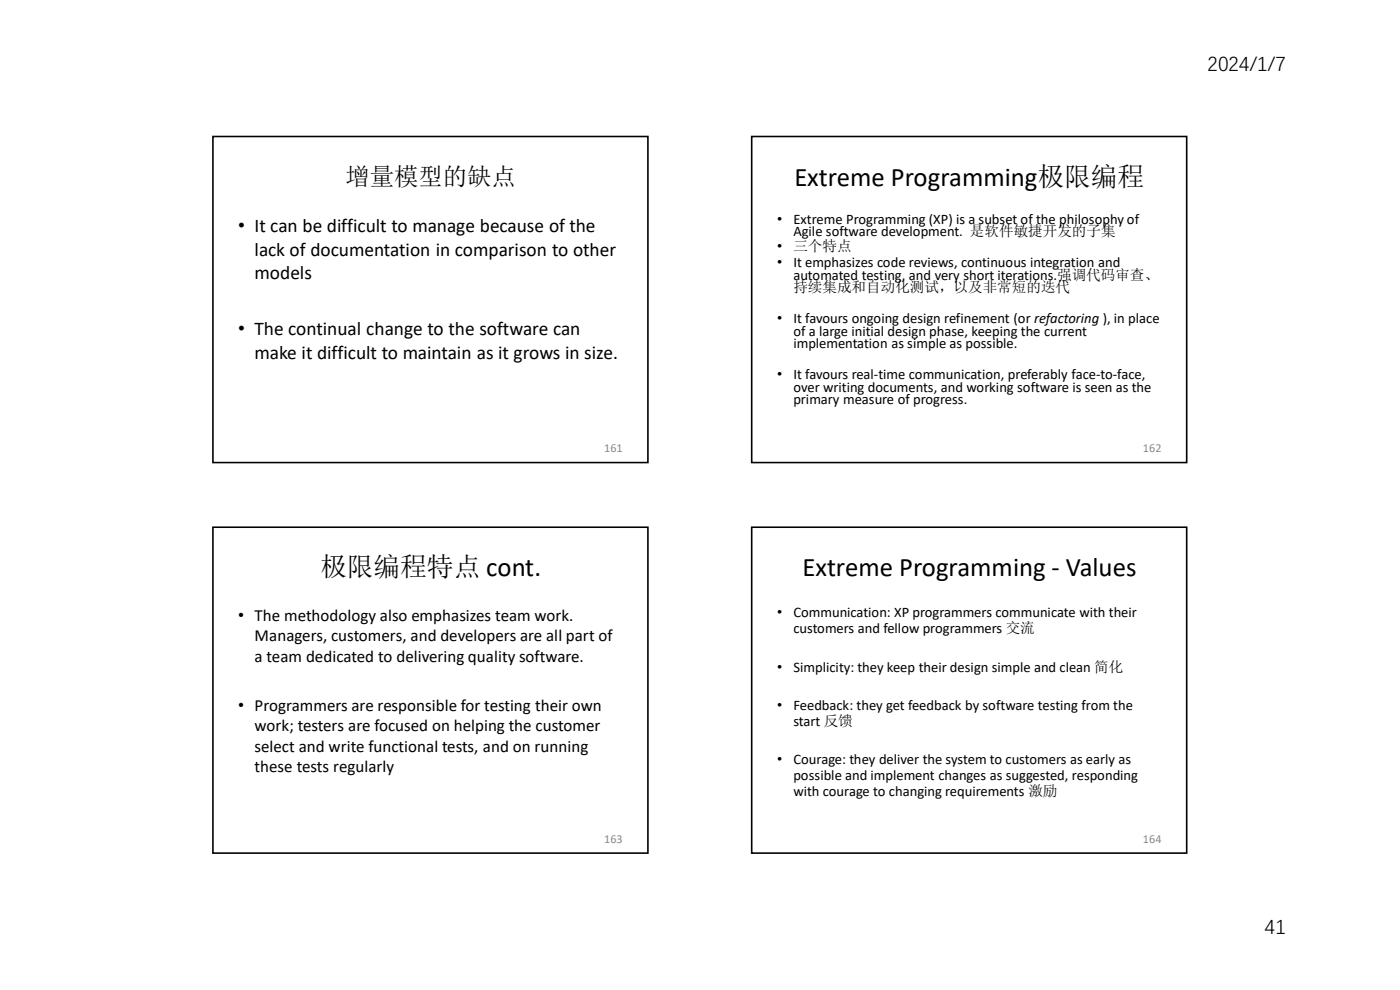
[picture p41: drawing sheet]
<svg xmlns="http://www.w3.org/2000/svg" width="297mm" height="210mm" viewBox="0 0 297 210" stroke-linecap="round" stroke-linejoin="round" font-family="sans-serif">
<defs><g id="words">
<g font-size="5.7">
<text x="168.5" y="39.4">Extreme Programming极限编程</text>
<text x="67.9" y="122.3">极限编程特点 cont.</text>
<text x="170.3" y="122.1">Extreme Programming - Values</text>
</g>
<text font-size="5.2" x="73.3" y="39.2">增量模型的缺点</text>
<g font-size="4.2">
<text x="256.2" y="14.9">2024/1/7</text>
<text x="268.4" y="197.8">41</text>
</g>
<g font-size="4.1">
<text x="50.5" y="49.3">• It can be difficult to manage because of the</text>
<text x="54" y="54.3">lack of documentation in comparison to other</text>
<text x="54" y="59.3">models</text>
<text x="50.5" y="71.1">• The continual change to the software can</text>
<text x="54" y="76.1">make it difficult to maintain as it grows in size.</text>
</g>
<g font-size="3.6">
<text x="50.5" y="131.7">• The methodology also emphasizes team work.</text>
<text x="54" y="136.1">Managers, customers, and developers are all part of</text>
<text x="54" y="140.4">a team dedicated to delivering quality software.</text>
<text x="50.5" y="150.8">• Programmers are responsible for testing their own</text>
<text x="54" y="155.2">work; testers are focused on helping the customer</text>
<text x="54" y="159.5">select and write functional tests, and on running</text>
<text x="54" y="163.8">these tests regularly</text>
</g>
<g font-size="3.1">
<text x="164.8" y="47.4">•</text>
<text x="168.3" y="47.4">Extreme Programming (XP) is a subset of the philosophy of</text>
<text x="164.8" y="53.3">•</text>
<text x="168.3" y="53.3">三个特点</text>
<text x="168.3" y="50">Agile software development. 是软件敏捷开发的子集</text>
<text x="164.8" y="56.7">•</text>
<text x="168.3" y="56.7">It emphasizes code reviews, continuous integration and</text>
<text x="168.3" y="59.3">automated testing, and very short iterations.强调代码审查、</text>
<text x="168.3" y="61.9">持续集成和自动化测试，以及非常短的迭代</text>
<text x="164.8" y="68.6">•</text>
<text x="168.3" y="68.6">It favours ongoing design refinement (or refactoring ), in place</text>
<text x="168.3" y="71.2">of a large initial design phase, keeping the current</text>
<text x="168.3" y="73.8">implementation as simple as possible.</text>
<text x="164.8" y="80.5">•</text>
<text x="168.3" y="80.5">It favours real-time communication, preferably face-to-face,</text>
<text x="168.3" y="83.1">over writing documents, and working software is seen as the</text>
<text x="168.3" y="85.6">primary measure of progress.</text>
<text x="164.8" y="130.9">•</text>
<text x="168.3" y="130.9">Communication: XP programmers communicate with their</text>
<text x="168.3" y="134.3">customers and fellow programmers 交流</text>
<text x="164.8" y="142.5">•</text>
<text x="168.3" y="142.5">Simplicity: they keep their design simple and clean 简化</text>
<text x="164.8" y="150.6">•</text>
<text x="168.3" y="150.6">Feedback: they get feedback by software testing from the</text>
<text x="168.3" y="154">start 反馈</text>
<text x="164.8" y="162.1">•</text>
<text x="168.3" y="162.1">Courage: they deliver the system to customers as early as</text>
<text x="168.3" y="165.4">possible and implement changes as suggested, responding</text>
<text x="168.3" y="168.8">with courage to changing requirements 激励</text>
</g>
<g font-size="2.6" fill="#898989">
<text x="128.2" y="96">161</text>
<text x="242.5" y="96">162</text>
<text x="128.2" y="178.9">163</text>
<text x="242.5" y="178.9">164</text>
</g>
</g></defs>
<path d="M45.2 29h92.3v69.1h-92.3z" fill="none" stroke="#000" stroke-width=".34"/>
<path d="M159.3 28.8h92.7v69.5h-92.7z" fill="#fff"/>
<path d="M159.5 29h92.3v69.1h-92.3z" fill="none" stroke="#000" stroke-width=".34"/>
<path d="M45 111.7h92.7v69.5h-92.7z" fill="#fff"/>
<path d="M45.2 111.8h92.3v69.2h-92.3z" fill="none" stroke="#000" stroke-width=".34"/>
<path d="M159.3 111.7h92.7v69.5h-92.7z" fill="#fff"/>
<path d="M159.5 111.8h92.3v69.2h-92.3z" fill="none" stroke="#000" stroke-width=".34"/>
<use href="#words"/>
</svg>
